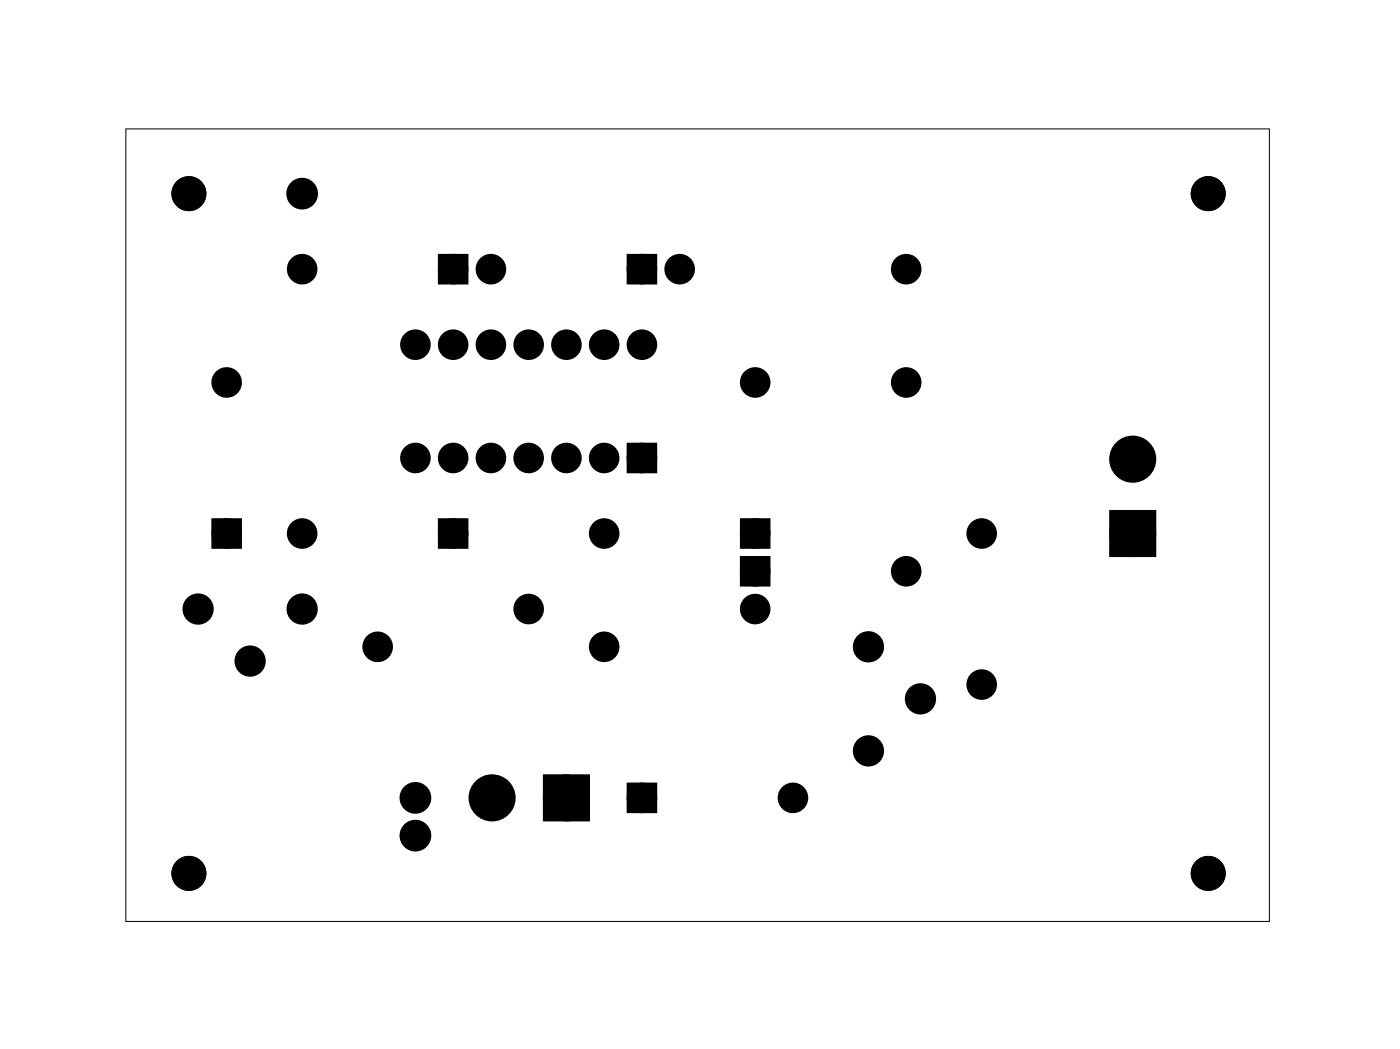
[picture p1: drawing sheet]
<svg xmlns="http://www.w3.org/2000/svg" width="94mm" height="71mm" viewBox="0 0 94 71" stroke-linecap="round" stroke-linejoin="round" font-family="sans-serif">
<path d="M8.5 8.7h76.9v53.3h-76.9z" fill="none" stroke="#000" stroke-width=".07"/>
<path d="M29.8 17.4h1.4v1.4h-1.4zM42.5 17.4h1.4v1.4h-1.4zM14.6 35.2h1.3v1.4h-1.3zM29.8 35.2h1.4v1.4h-1.4zM42.5 30.1h1.4v1.4h-1.4zM50.1 37.7h1.4v1.4h-1.4zM50.1 35.2h1.4v1.4h-1.4zM75 34.6h2.5v2.5h-2.5zM36.9 52.4h2.5v2.5h-2.5zM42.5 53h1.4v1.4h-1.4z" fill="#000"/>
<g fill="none" stroke="#000" stroke-width=".66" stroke-linecap="butt">
<path d="M29.8 17.4h1.4v1.4h-1.4zM42.5 17.4h1.4v1.4h-1.4zM14.6 35.2h1.3v1.4h-1.3zM29.8 35.2h1.4v1.4h-1.4zM42.5 30.1h1.4v1.4h-1.4zM50.1 37.7h1.4v1.4h-1.4zM50.1 35.2h1.4v1.4h-1.4zM75 34.6h2.5v2.5h-2.5zM36.9 52.4h2.5v2.5h-2.5zM42.5 53h1.4v1.4h-1.4z"/>
<circle cx="20.3" cy="18.1" r=".7"/>
<circle cx="20.3" cy="13" r=".74"/>
<circle cx="30.5" cy="18.1" r=".7"/>
<circle cx="33" cy="18.1" r=".7"/>
<circle cx="43.2" cy="18.1" r=".7"/>
<circle cx="45.7" cy="18.1" r=".7"/>
<circle cx="61" cy="18.1" r=".7"/>
<circle cx="15.2" cy="35.9" r=".7"/>
<circle cx="15.2" cy="25.7" r=".7"/>
<circle cx="20.3" cy="35.9" r=".7"/>
<circle cx="27.9" cy="30.8" r=".7"/>
<circle cx="27.9" cy="23.2" r=".7"/>
<circle cx="30.5" cy="30.8" r=".7"/>
<circle cx="30.5" cy="23.2" r=".7"/>
<circle cx="30.5" cy="35.9" r=".7"/>
<circle cx="33" cy="30.8" r=".7"/>
<circle cx="33" cy="23.2" r=".7"/>
<circle cx="35.6" cy="30.8" r=".7"/>
<circle cx="35.6" cy="23.2" r=".7"/>
<circle cx="38.1" cy="30.8" r=".7"/>
<circle cx="38.1" cy="23.2" r=".7"/>
<circle cx="40.6" cy="30.8" r=".7"/>
<circle cx="40.6" cy="23.2" r=".7"/>
<circle cx="40.6" cy="35.9" r=".7"/>
<circle cx="43.2" cy="30.8" r=".7"/>
<circle cx="43.2" cy="23.2" r=".7"/>
<circle cx="50.8" cy="38.4" r=".7"/>
<circle cx="50.8" cy="25.7" r=".7"/>
<circle cx="50.8" cy="35.9" r=".7"/>
<circle cx="61" cy="38.4" r=".7"/>
<circle cx="61" cy="25.7" r=".7"/>
<circle cx="66" cy="35.9" r=".7"/>
<circle cx="76.2" cy="35.9" r="1.25"/>
<circle cx="76.2" cy="30.9" r="1.25"/>
<circle cx="25.4" cy="43.5" r=".7"/>
<circle cx="27.9" cy="53.7" r=".74"/>
<circle cx="27.9" cy="56.2" r=".74"/>
<circle cx="33.1" cy="53.7" r="1.25"/>
<circle cx="35.6" cy="41" r=".7"/>
<circle cx="38.1" cy="53.7" r="1.25"/>
<circle cx="40.6" cy="43.5" r=".7"/>
<circle cx="43.2" cy="53.7" r=".7"/>
<circle cx="50.8" cy="41" r=".7"/>
<circle cx="53.3" cy="53.7" r=".7"/>
<circle cx="66" cy="46" r=".7"/>
</g>
<g fill="#000">
<circle cx="12.7" cy="13" r="1.1"/>
<circle cx="20.3" cy="18.1" r=".7"/>
<circle cx="20.3" cy="13" r=".74"/>
<circle cx="30.5" cy="18.1" r=".7"/>
<circle cx="33" cy="18.1" r=".7"/>
<circle cx="43.2" cy="18.1" r=".7"/>
<circle cx="45.7" cy="18.1" r=".7"/>
<circle cx="61" cy="18.1" r=".7"/>
<circle cx="81.3" cy="13" r="1.1"/>
<circle cx="15.2" cy="25.7" r=".7"/>
<circle cx="15.2" cy="35.9" r=".7"/>
<circle cx="20.3" cy="35.9" r=".7"/>
<circle cx="27.9" cy="30.8" r=".7"/>
<circle cx="27.9" cy="23.2" r=".7"/>
<circle cx="30.5" cy="30.8" r=".7"/>
<circle cx="30.5" cy="23.2" r=".7"/>
<circle cx="30.5" cy="35.9" r=".7"/>
<circle cx="33" cy="30.8" r=".7"/>
<circle cx="33" cy="23.2" r=".7"/>
<circle cx="35.6" cy="30.8" r=".7"/>
<circle cx="35.6" cy="23.2" r=".7"/>
<circle cx="38.1" cy="30.8" r=".7"/>
<circle cx="38.1" cy="23.2" r=".7"/>
<circle cx="40.6" cy="30.8" r=".7"/>
<circle cx="40.6" cy="23.2" r=".7"/>
<circle cx="40.6" cy="35.9" r=".7"/>
<circle cx="43.2" cy="30.8" r=".7"/>
<circle cx="43.2" cy="23.2" r=".7"/>
<circle cx="50.8" cy="38.4" r=".7"/>
<circle cx="50.8" cy="25.7" r=".7"/>
<circle cx="50.8" cy="35.9" r=".7"/>
<circle cx="61" cy="38.4" r=".7"/>
<circle cx="61" cy="25.7" r=".7"/>
<circle cx="66" cy="35.9" r=".7"/>
<circle cx="76.2" cy="30.9" r="1.25"/>
<circle cx="76.2" cy="35.9" r="1.25"/>
<circle cx="12.7" cy="58.7" r="1.1"/>
<circle cx="13.3" cy="41" r=".81"/>
<circle cx="16.8" cy="44.5" r=".81"/>
<circle cx="20.3" cy="41" r=".81"/>
<circle cx="25.4" cy="43.5" r=".7"/>
<circle cx="27.9" cy="56.2" r=".74"/>
<circle cx="27.9" cy="53.7" r=".74"/>
<circle cx="33.1" cy="53.7" r="1.25"/>
<circle cx="35.6" cy="41" r=".7"/>
<circle cx="38.1" cy="53.7" r="1.25"/>
<circle cx="40.6" cy="43.5" r=".7"/>
<circle cx="43.2" cy="53.7" r=".7"/>
<circle cx="50.8" cy="41" r=".7"/>
<circle cx="53.3" cy="53.7" r=".7"/>
<circle cx="58.4" cy="50.5" r=".81"/>
<circle cx="58.4" cy="43.5" r=".81"/>
<circle cx="61.9" cy="47" r=".81"/>
<circle cx="66" cy="46" r=".7"/>
<circle cx="81.3" cy="58.7" r="1.1"/>
</g>
<g fill="none" stroke="#000" stroke-width=".48">
<circle cx="13.3" cy="41" r=".81"/>
<circle cx="16.8" cy="44.5" r=".81"/>
<circle cx="20.3" cy="41" r=".81"/>
<circle cx="58.4" cy="50.5" r=".81"/>
<circle cx="58.4" cy="43.5" r=".81"/>
<circle cx="61.9" cy="47" r=".81"/>
</g>
<g fill="none" stroke="#000" stroke-width=".15">
<circle cx="12.7" cy="13" r="1.1"/>
<circle cx="81.3" cy="13" r="1.1"/>
<circle cx="12.7" cy="58.7" r="1.1"/>
<circle cx="81.3" cy="58.7" r="1.1"/>
</g>
</svg>
